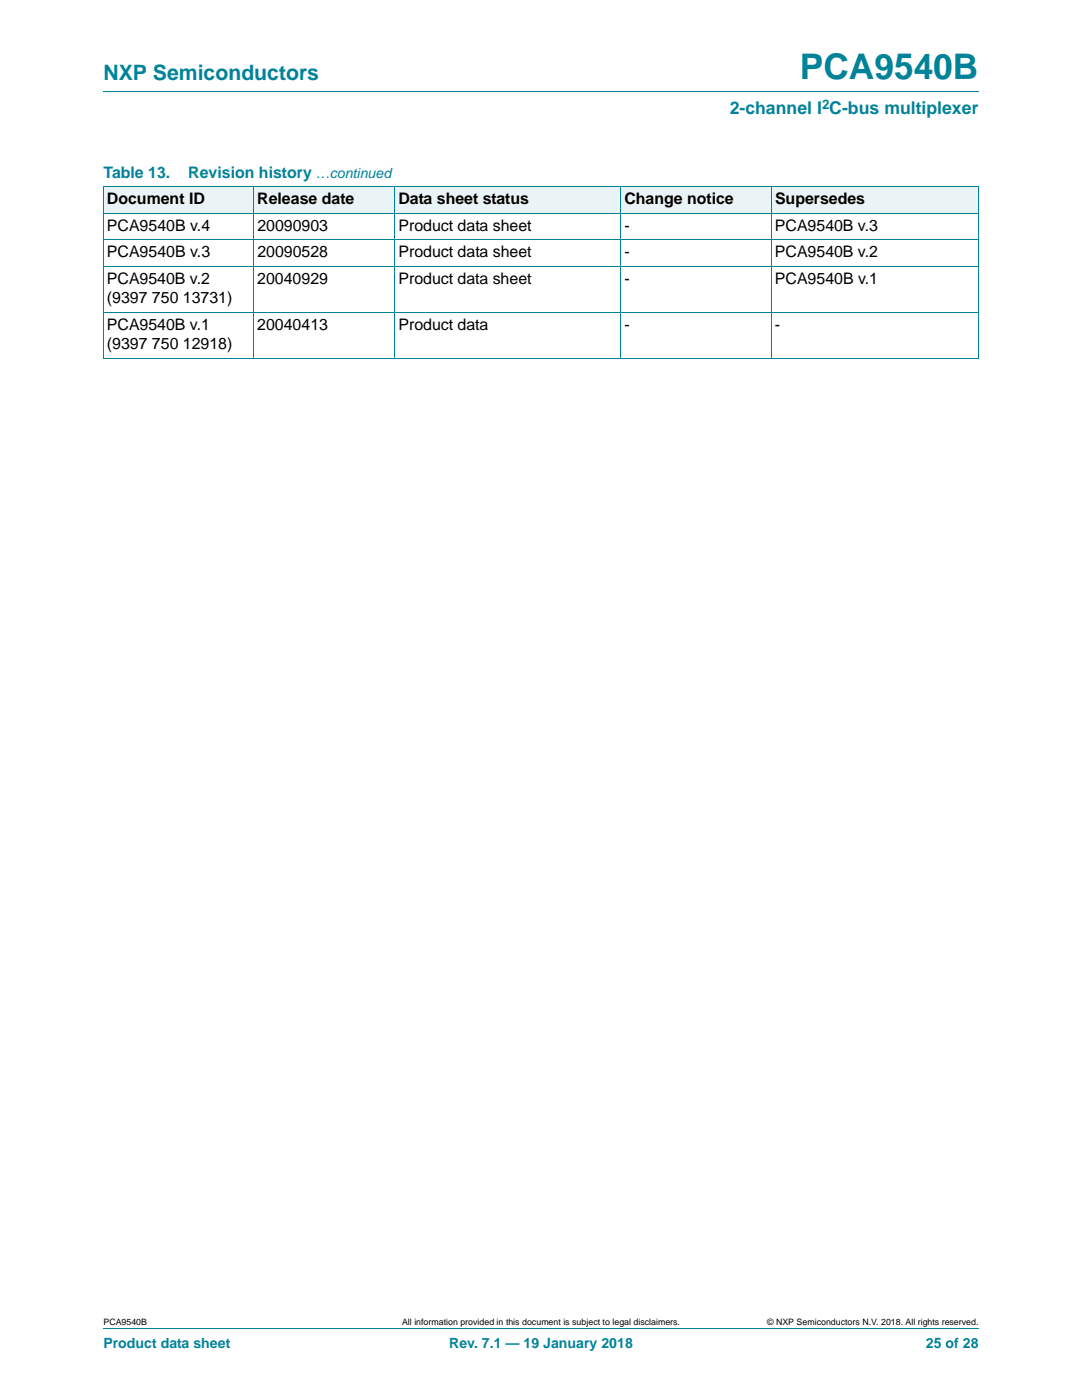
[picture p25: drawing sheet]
<svg xmlns="http://www.w3.org/2000/svg" width="216mm" height="279mm" viewBox="0 0 216 279" stroke-linecap="round" stroke-linejoin="round" font-family="sans-serif">
<defs><g id="words">
<text font-size="7" fill="#008299" x="159.6" y="15.8">PCA9540B</text>
<text font-size="4.2" fill="#008299" x="20.6" y="16">NXP Semiconductors</text>
<text font-size="3.5" fill="#008299" x="145.6" y="22.8">2-channel I C-bus multiplexer</text>
<g font-size="3.2" fill="#008299">
<text x="20.6" y="35.5">Table 13.</text>
<text x="37.6" y="35.5">Revision history</text>
</g>
<g font-size="3.2">
<text x="21.3" y="40.7">Document ID</text>
<text x="51.3" y="40.7">Release date</text>
<text x="79.5" y="40.7">Data sheet status</text>
<text x="124.6" y="40.7">Change notice</text>
<text x="154.6" y="40.7">Supersedes</text>
<text x="21.3" y="46">PCA9540B v.4</text>
<text x="51.4" y="46">20090903</text>
<text x="79.5" y="46">Product data sheet</text>
<text x="124.6" y="46">-</text>
<text x="154.6" y="46">PCA9540B v.3</text>
<text x="21.3" y="51.3">PCA9540B v.3</text>
<text x="51.4" y="51.3">20090528</text>
<text x="79.5" y="51.3">Product data sheet</text>
<text x="124.6" y="51.3">-</text>
<text x="154.6" y="51.3">PCA9540B v.2</text>
<text x="21.3" y="56.6">PCA9540B v.2</text>
<text x="51.3" y="56.6">20040929</text>
<text x="79.5" y="56.6">Product data sheet</text>
<text x="124.6" y="56.6">-</text>
<text x="154.6" y="56.6">PCA9540B v.1</text>
<text x="21.3" y="60.5">(9397 750 13731)</text>
<text x="21.3" y="65.8">PCA9540B v.1</text>
<text x="51.3" y="65.8">20040413</text>
<text x="79.5" y="65.8">Product data</text>
<text x="124.6" y="65.8">-</text>
<text x="154.6" y="65.8">-</text>
<text x="21.3" y="69.7">(9397 750 12918)</text>
</g>
<g font-size="2.8" fill="#008299">
<text x="63" y="35.5">…continued</text>
<text x="20.6" y="269.1">Product data sheet</text>
<text x="89.7" y="269.1">Rev. 7.1 — 19 January 2018</text>
<text x="184.8" y="269.1">25 of 28</text>
</g>
<text font-size="2.6" fill="#008299" x="164" y="21.7">2</text>
<g font-size="1.8">
<text x="20.6" y="264.5">PCA9540B</text>
<text x="80.2" y="264.5">All information provided in this document is subject to legal disclaimers.</text>
<text x="153.1" y="264.5">© NXP Semiconductors N.V. 2018. All rights reserved.</text>
</g>
</g></defs>
<path d="M20.6 18.2h174.7M20.6 265.1h174.7" fill="none" stroke="#008299" stroke-width=".2"/>
<g fill="#eaf4f6">
<path d="M20.6 37.2h30v5.3h-30z"/>
<path d="M50.6 37.2h28.2v5.3h-28.2z"/>
<path d="M78.8 37.2h45.1v5.3h-45.1z"/>
<path d="M123.9 37.2h30v5.3h-30z"/>
<path d="M153.9 37.2h41.4v5.3h-41.4z"/>
</g>
<path d="M20.6 37.2h174.7M20.6 37.3v34.1M50.6 37.2v34.3M78.8 37.2v34.3M123.9 37.2v34.3M154 37.2v34.3M195.3 37.3v34.1M20.6 42.5h174.7M20.6 47.8h174.7M20.6 53.1h174.7M20.6 62.3h174.7M20.6 71.4h174.7" fill="none" stroke="#008299" stroke-width=".2"/>
<use href="#words"/>
</svg>
